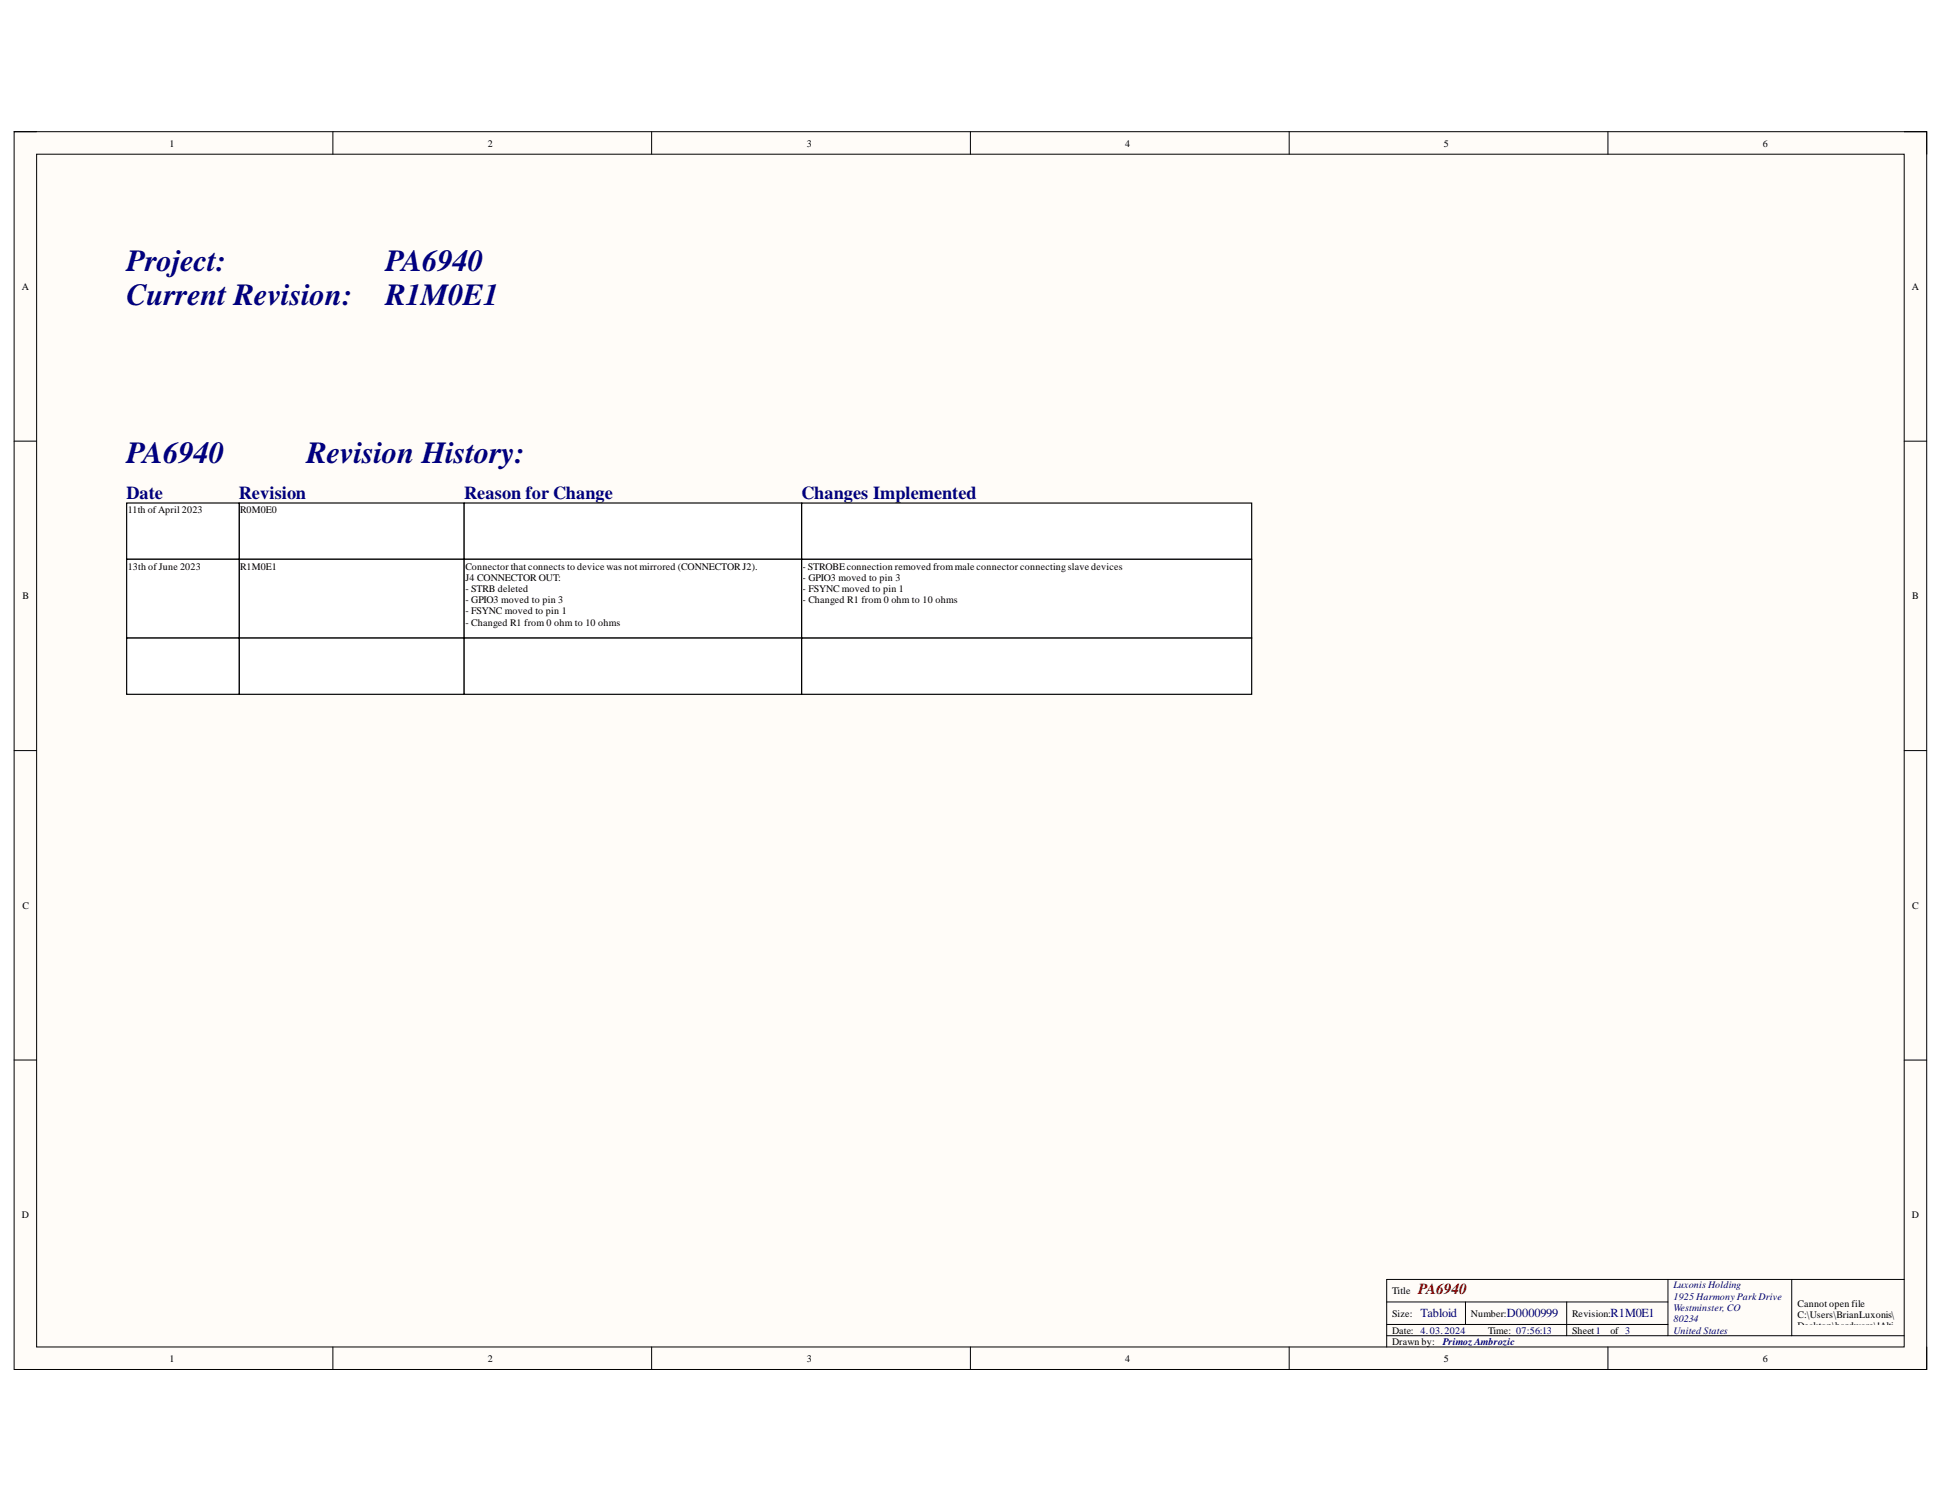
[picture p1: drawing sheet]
<svg xmlns="http://www.w3.org/2000/svg" width="279mm" height="216mm" viewBox="0 0 279 216" stroke-linecap="round" stroke-linejoin="round" font-family="sans-serif">
<defs><g id="words">
<g font-size="4.4" fill="#000080">
<text x="18.2" y="39">Project:</text>
<text x="55.4" y="39">PA6940</text>
<text x="18.2" y="43.9">Current Revision:</text>
<text x="55.4" y="43.9">R1M0E1</text>
<text x="18.2" y="66.5">PA6940</text>
<text x="44.1" y="66.5">Revision History:</text>
</g>
<g font-size="2.6" fill="#000080">
<text x="18.2" y="71.7">Date</text>
<text x="34.4" y="71.7">Revision</text>
<text x="66.8" y="71.7">Reason for Change</text>
<text x="115.2" y="71.7">Changes Implemented</text>
</g>
<text font-size="2.2" fill="#800000" x="203.9" y="186">PA6940</text>
<g font-size="1.8" fill="#000080">
<text x="204.2" y="189.3">Tabloid</text>
<text x="216.7" y="189.3">D0000999</text>
<text x="231.6" y="189.3">R1M0E1</text>
</g>
<g font-size="1.4">
<text x="24.4" y="21.1">1</text>
<text x="70.1" y="21.1">2</text>
<text x="116" y="21.1">3</text>
<text x="161.8" y="21.1">4</text>
<text x="207.6" y="21.1">5</text>
<text x="253.5" y="21.1">6</text>
<text x="3.1" y="41.7">A</text>
<text x="274.9" y="41.7">A</text>
<text x="18.4" y="73.8">11th ofApril 2023</text>
<text x="34.5" y="73.8">R0M0E0</text>
<text x="18.4" y="81.9">13th ofJune 2023</text>
<text x="34.5" y="81.9">R1M0E1</text>
<text x="66.9" y="81.9">Connector that connects to device was not mirrored (CONNECTORJ2).</text>
<text x="66.9" y="83.5">J4 CONNECTOR OUT:</text>
<text x="115.4" y="81.9">- STROBEconnection removed frommale connector connectingslave devices</text>
<text x="115.4" y="83.5">- GPIO3 moved to pin 3</text>
<text x="3.2" y="86.1">B</text>
<text x="66.9" y="85.1">- STRB deleted</text>
<text x="66.9" y="86.7">- GPIO3 moved to pin 3</text>
<text x="66.9" y="88.3">- FSYNC moved to pin 1</text>
<text x="66.9" y="89.9">- Changed R1 from 0 ohm to 10 ohms</text>
<text x="115.4" y="85.1">- FSYNC moved to pin 1</text>
<text x="115.4" y="86.7">- Changed R1 from 0 ohm to 10 ohms</text>
<text x="275" y="86.1">B</text>
<text x="3.2" y="130.6">C</text>
<text x="275" y="130.6">C</text>
<text x="3.1" y="175.1">D</text>
<text x="274.9" y="175.1">D</text>
<text x="200.2" y="186">Title</text>
<text x="200.2" y="189.2">Size:</text>
<text x="200.2" y="191.7">Date: 4.03.2024</text>
<text x="211.5" y="189.2">Number:</text>
<text x="214" y="191.7">Time: 07:56:13</text>
<text x="226.1" y="189.2">Revision:</text>
<text x="226.1" y="191.7">Sheet1</text>
<text x="231.6" y="191.7">of 3</text>
<text x="258.5" y="187.8">Cannot open file</text>
<text x="258.5" y="189.4">C:\Users\BrianLuxonis\</text>
<text x="258.5" y="191">Desktop\hardware\!Alti</text>
<text x="24.4" y="195.8">1</text>
<text x="70.1" y="195.8">2</text>
<text x="116" y="195.8">3</text>
<text x="161.8" y="195.8">4</text>
<text x="200.2" y="193.3">Drawn by:</text>
<text x="207.6" y="195.8">5</text>
<text x="253.5" y="195.8">6</text>
<text x="258.5" y="192.6">um_Shared\Templates\L</text>
<text x="258.5" y="194.2">uxonis_Logo.png.File</text>
</g>
<g font-size="1.4" fill="#000080">
<text x="240.6" y="185.2">Luxonis Holding</text>
<text x="240.6" y="186.9">1925 Harmony Park Drive</text>
<text x="240.6" y="188.5">Westminster, CO</text>
<text x="240.6" y="190.1">80234</text>
<text x="240.6" y="191.7">United States</text>
<text x="207.5" y="193.3">PrimozAmbrozic</text>
</g>
</g></defs>
<path d="M2 18.9h275.1v178h-275.1z" fill-rule="evenodd" fill="#fffcf8"/>
<path d="M2 18.9h275.1v178h-275.1z" fill="none" stroke="#000" stroke-width=".14"/>
<path d="M5.3 22.2h268.5v171.4h-268.5z" fill-rule="evenodd" fill="#fffcf8"/>
<g fill="none" stroke="#000" stroke-width=".14">
<path d="M2 18.9h3.3M47.9 18.9v3.3M93.7 18.9v3.3M139.5 18.9v3.3M185.4 18.9v3.3M231.2 18.9v3.3M273.8 18.9h3.3v3.3M5.3 22.2h268.5v171.4h-268.5zM2 63.4h3.3M273.8 63.4h3.3M2 107.9h3.3M273.8 107.9h3.3"/>
<path d="M2 152.4h3.3M273.8 152.4h3.3M47.9 193.6v3.3M93.7 193.6v3.3M139.5 193.6v3.3M185.4 193.6v3.3M199.4 187.1h40.4M199.4 192h74.4M199.4 190.4h40.4M210.7 187.1v3.3M225.3 187.1v4.9M231.2 193.6v3.3"/>
<path d="M239.8 183.9v8.1M257.6 183.9v8.1M273.8 183.9h-74.4v9.7M277.1 193.6v3.3"/>
</g>
<path d="M34.4 72.3h32.3v8.1h-32.3z" fill-rule="evenodd" fill="#fff"/>
<path d="M34.4 72.3h32.3v8.1h-32.3z" fill="none" stroke="#000" stroke-width=".17"/>
<path d="M18.2 72.3h16.2v8.1h-16.2z" fill-rule="evenodd" fill="#fff"/>
<path d="M18.2 72.3h16.2v8.1h-16.2z" fill="none" stroke="#000" stroke-width=".17"/>
<path d="M66.7 72.3h48.6v8.1h-48.6z" fill-rule="evenodd" fill="#fff"/>
<path d="M66.7 72.3h48.6v8.1h-48.6z" fill="none" stroke="#000" stroke-width=".17"/>
<path d="M115.3 72.3h64.7v8.1h-64.7z" fill-rule="evenodd" fill="#fff"/>
<path d="M115.3 72.3h64.7v8.1h-64.7z" fill="none" stroke="#000" stroke-width=".17"/>
<path d="M34.4 80.4h32.3v11.3h-32.3z" fill-rule="evenodd" fill="#fff"/>
<path d="M34.4 80.4h32.3v11.3h-32.3z" fill="none" stroke="#000" stroke-width=".17"/>
<path d="M18.2 80.4h16.2v11.3h-16.2z" fill-rule="evenodd" fill="#fff"/>
<path d="M18.2 80.4h16.2v11.3h-16.2z" fill="none" stroke="#000" stroke-width=".17"/>
<path d="M66.7 80.4h48.6v11.3h-48.6z" fill-rule="evenodd" fill="#fff"/>
<path d="M66.7 80.4h48.6v11.3h-48.6z" fill="none" stroke="#000" stroke-width=".17"/>
<path d="M115.3 80.4h64.7v11.3h-64.7z" fill-rule="evenodd" fill="#fff"/>
<path d="M115.3 80.4h64.7v11.3h-64.7z" fill="none" stroke="#000" stroke-width=".17"/>
<path d="M34.4 91.7h32.3v8.1h-32.3z" fill-rule="evenodd" fill="#fff"/>
<path d="M34.4 91.7h32.3v8.1h-32.3z" fill="none" stroke="#000" stroke-width=".17"/>
<path d="M18.2 91.7h16.2v8.1h-16.2z" fill-rule="evenodd" fill="#fff"/>
<path d="M18.2 91.7h16.2v8.1h-16.2z" fill="none" stroke="#000" stroke-width=".17"/>
<path d="M66.7 91.7h48.6v8.1h-48.6z" fill-rule="evenodd" fill="#fff"/>
<path d="M66.7 91.7h48.6v8.1h-48.6z" fill="none" stroke="#000" stroke-width=".17"/>
<path d="M115.3 91.7h64.7v8.1h-64.7z" fill-rule="evenodd" fill="#fff"/>
<path d="M115.3 91.7h64.7v8.1h-64.7z" fill="none" stroke="#000" stroke-width=".17"/>
<use href="#words"/>
</svg>
